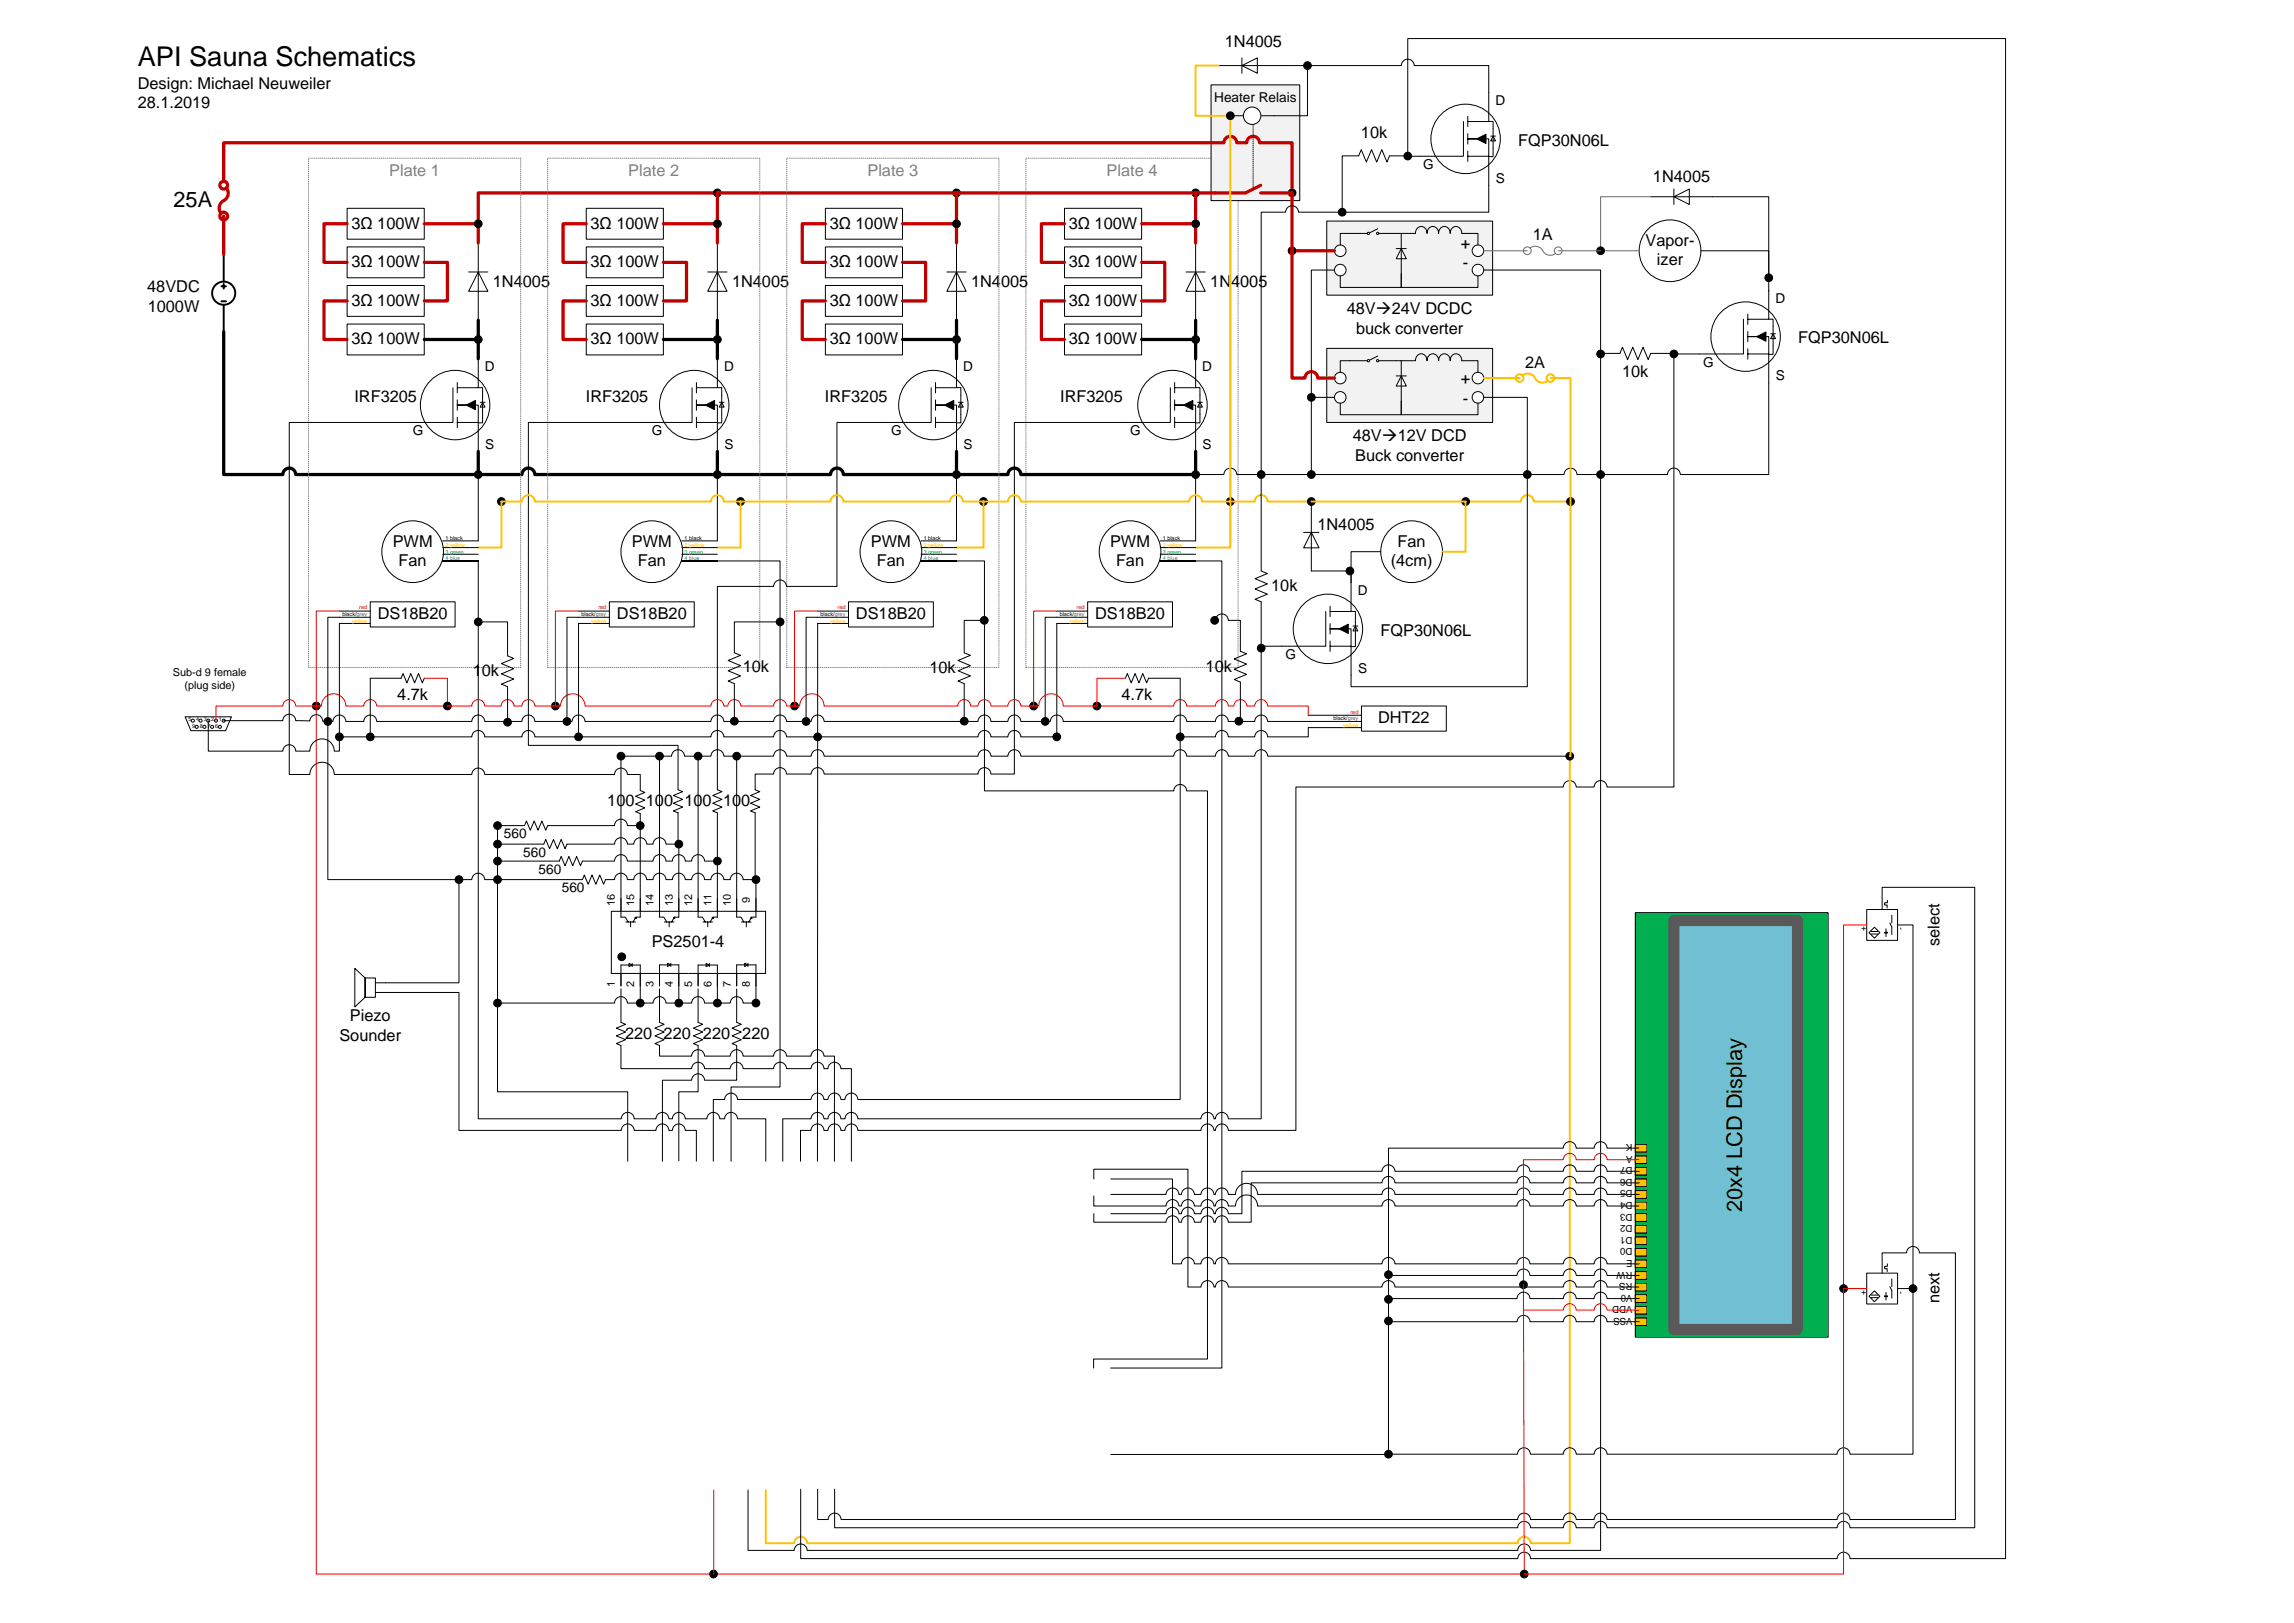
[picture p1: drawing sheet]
<svg xmlns="http://www.w3.org/2000/svg" width="297mm" height="210mm" viewBox="0 0 297 210" stroke-linecap="round" stroke-linejoin="round" font-family="sans-serif">
<defs><g id="words">
<text font-size="3.5" x="17.9" y="8.5">API Sauna Schematics</text>
<g font-size="2.8">
<text x="22.5" y="26.8">25A</text>
<text x="225.8" y="157.1" transform="rotate(-90 225.8 157.1)">20x4 LCD Display</text>
</g>
<g font-size="2.1">
<text x="17.9" y="11.5">Design: Michael Neuweiler</text>
<text x="158.8" y="6.1">1N4005</text>
<text x="17.9" y="14">28.1.2019</text>
<text x="176.4" y="17.8">10k</text>
<text x="196.8" y="18.9">FQP30N06L</text>
<text x="214.3" y="23.6">1N4005</text>
<text x="45.6" y="29.6">3Ω 100W</text>
<text x="76.6" y="29.6">3Ω 100W</text>
<text x="107.6" y="29.6">3Ω 100W</text>
<text x="138.6" y="29.6">3Ω 100W</text>
<text x="45.6" y="34.6">3Ω 100W</text>
<text x="76.6" y="34.6">3Ω 100W</text>
<text x="107.6" y="34.6">3Ω 100W</text>
<text x="138.6" y="34.6">3Ω 100W</text>
<text x="189.4" y="32.3">+</text>
<text x="189.6" y="34.8">-</text>
<text x="198.7" y="31.1">1A</text>
<text x="213.3" y="31.9">Vapor-</text>
<text x="214.8" y="34.4">izer</text>
<text x="19.1" y="37.9">48VDC</text>
<text x="19.1" y="40.4">1000W</text>
<text x="45.6" y="39.6">3Ω 100W</text>
<text x="63.9" y="37.1">1N4</text>
<text x="67.8" y="37.1">005</text>
<text x="76.6" y="39.6">3Ω 100W</text>
<text x="94.9" y="37.1">1N4</text>
<text x="98.8" y="37.1">005</text>
<text x="107.6" y="39.6">3Ω 100W</text>
<text x="125.9" y="37.1">1N4</text>
<text x="129.8" y="37.1">005</text>
<text x="138.6" y="39.6">3Ω 100W</text>
<text x="156.9" y="37.1">1N</text>
<text x="159.6" y="37.1">4</text>
<text x="160.8" y="37.1">005</text>
<text x="174.6" y="40.7">48Và24V DCDC</text>
<text x="45.6" y="44.6">3Ω 100W</text>
<text x="76.6" y="44.6">3Ω 100W</text>
<text x="107.6" y="44.6">3Ω 100W</text>
<text x="138.6" y="44.6">3Ω 100W</text>
<text x="175.8" y="43.3">buck converter</text>
<text x="197.7" y="47.6">2A</text>
<text x="233.1" y="44.5">FQP30N06L</text>
<text x="45.9" y="52.1">IRF3205</text>
<text x="75.9" y="52.1">IRF3205</text>
<text x="106.9" y="52.1">IRF3205</text>
<text x="137.4" y="52.1">IRF3205</text>
<text x="189.4" y="49.8">+</text>
<text x="189.6" y="52.3">-</text>
<text x="210.3" y="48.9">10k</text>
<text x="175.4" y="57.2">48Và12V DCD</text>
<text x="175.7" y="59.8">Buck converter</text>
<text x="50.9" y="70.9">PWM</text>
<text x="81.9" y="70.9">PWM</text>
<text x="112.9" y="70.9">PWM</text>
<text x="143.9" y="70.9">PWM</text>
<text x="170.8" y="68.6">1N4005</text>
<text x="181.2" y="70.9">Fan</text>
<text x="51.7" y="73.4">Fan</text>
<text x="82.7" y="73.4">Fan</text>
<text x="113.7" y="73.4">Fan</text>
<text x="144.7" y="73.4">Fan</text>
<text x="164.8" y="76.6">10k</text>
<text x="180.3" y="73.4">(4cm)</text>
<text x="49" y="80.3">DS18B20</text>
<text x="80" y="80.3">DS18B20</text>
<text x="111" y="80.3">DS18B20</text>
<text x="142" y="80.3">DS18B20</text>
<text x="179" y="82.4">FQP30N06L</text>
<text x="61.3" y="87.6">1</text>
<text x="62.5" y="87.6">0k</text>
<text x="96.3" y="87.1">10k</text>
<text x="120.5" y="87.2">10k</text>
<text x="156.3" y="87">10</text>
<text x="158.6" y="87">k</text>
<text x="51.5" y="90.8">4.7k</text>
<text x="145.4" y="90.8">4.7k</text>
<text x="178.6" y="93.8">DHT22</text>
<text x="78.7" y="104.5">10</text>
<text x="81.1" y="104.5">0</text>
<text x="83.7" y="104.5">10</text>
<text x="86.1" y="104.5">0</text>
<text x="88.7" y="104.5">10</text>
<text x="91.1" y="104.5">0</text>
<text x="93.7" y="104.5">10</text>
<text x="96.1" y="104.5">0</text>
<text x="84.5" y="122.8">PS25</text>
<text x="89.7" y="122.8">01-4</text>
<text x="251.4" y="122.6" transform="rotate(-90 251.4 122.6)">select</text>
<text x="44" y="134.9">Sounder</text>
<text x="45.4" y="132.4">Piezo</text>
<text x="81" y="134.6">220</text>
<text x="86" y="134.6">220</text>
<text x="91.1" y="134.6">220</text>
<text x="96.2" y="134.6">220</text>
<text x="251.4" y="168.9" transform="rotate(-90 251.4 168.9)">next</text>
</g>
<g font-size="2.1" fill="#808080">
<text x="50.5" y="22.8">Plate 1</text>
<text x="81.5" y="22.8">Plate 2</text>
<text x="112.5" y="22.8">Plate 3</text>
<text x="143.5" y="22.8">Plate 4</text>
</g>
<g font-size="1.8">
<text x="157.4" y="13.3">Heater Relais</text>
<text x="193.9" y="13.6">D</text>
<text x="184.5" y="21.9">G</text>
<text x="193.9" y="23.7">S</text>
<text x="230.2" y="39.2">D</text>
<text x="220.8" y="47.5">G</text>
<text x="62.9" y="48.1">D</text>
<text x="93.9" y="48.1">D</text>
<text x="124.9" y="48.1">D</text>
<text x="155.9" y="48.1">D</text>
<text x="230.2" y="49.3">S</text>
<text x="53.5" y="56.4">G</text>
<text x="62.9" y="58.2">S</text>
<text x="84.5" y="56.4">G</text>
<text x="93.9" y="58.2">S</text>
<text x="115.5" y="56.4">G</text>
<text x="124.9" y="58.2">S</text>
<text x="146.5" y="56.4">G</text>
<text x="155.9" y="58.2">S</text>
<text x="176" y="77.1">D</text>
<text x="166.7" y="85.4">G</text>
<text x="176.1" y="87.2">S</text>
<text x="65.3" y="108.6">560</text>
<text x="67.8" y="111">560</text>
<text x="69.8" y="113.2">560</text>
<text x="72.8" y="115.6">560</text>
</g>
<g font-size="1.4">
<text x="22.4" y="87.6">Sub-d 9 female</text>
<text x="23.9" y="89.3">(plug side)</text>
<text x="79.7" y="117.5" transform="rotate(-90 79.7 117.5)">16</text>
<text x="82.2" y="117.5" transform="rotate(-90 82.2 117.5)">15</text>
<text x="84.7" y="117.5" transform="rotate(-90 84.7 117.5)">14</text>
<text x="87.2" y="117.5" transform="rotate(-90 87.2 117.5)">13</text>
<text x="89.7" y="117.5" transform="rotate(-90 89.7 117.5)">12</text>
<text x="92.2" y="117.5" transform="rotate(-90 92.2 117.5)">11</text>
<text x="94.7" y="117.5" transform="rotate(-90 94.7 117.5)">10</text>
<text x="97.2" y="117.1" transform="rotate(-90 97.2 117.1)">9</text>
<text x="79.7" y="128" transform="rotate(-90 79.7 128)">1</text>
<text x="82.2" y="128" transform="rotate(-90 82.2 128)">2</text>
<text x="84.7" y="128" transform="rotate(-90 84.7 128)">3</text>
<text x="87.2" y="128" transform="rotate(-90 87.2 128)">4</text>
<text x="89.7" y="128" transform="rotate(-90 89.7 128)">5</text>
<text x="92.2" y="128" transform="rotate(-90 92.2 128)">6</text>
<text x="94.7" y="128" transform="rotate(-90 94.7 128)">7</text>
<text x="97.2" y="128" transform="rotate(-90 97.2 128)">8</text>
</g>
<g font-size="1.3">
<text x="211.6" y="149.8" transform="rotate(-180 211.6 149.8)">A</text>
<text x="211.6" y="148.3" transform="rotate(-180 211.6 148.3)">K</text>
<text x="211.6" y="155.8" transform="rotate(-180 211.6 155.8)">D4</text>
<text x="211.6" y="154.3" transform="rotate(-180 211.6 154.3)">D5</text>
<text x="211.6" y="152.8" transform="rotate(-180 211.6 152.8)">D6</text>
<text x="211.6" y="151.3" transform="rotate(-180 211.6 151.3)">D7</text>
<text x="211.6" y="161.8" transform="rotate(-180 211.6 161.8)">D0</text>
<text x="211.6" y="160.3" transform="rotate(-180 211.6 160.3)">D1</text>
<text x="211.6" y="158.8" transform="rotate(-180 211.6 158.8)">D2</text>
<text x="211.6" y="157.3" transform="rotate(-180 211.6 157.3)">D3</text>
<text x="211.6" y="167.8" transform="rotate(-180 211.6 167.8)">V0</text>
<text x="211.6" y="166.3" transform="rotate(-180 211.6 166.3)">RS</text>
<text x="211.6" y="164.8" transform="rotate(-180 211.6 164.8)">RW</text>
<text x="211.6" y="163.3" transform="rotate(-180 211.6 163.3)">E</text>
<text x="211.6" y="170.8" transform="rotate(-180 211.6 170.8)">VSS</text>
<text x="211.6" y="169.3" transform="rotate(-180 211.6 169.3)">VDD</text>
</g>
<g font-size="1.1">
<text x="241.9" y="120.7" transform="rotate(-90 241.9 120.7)">+</text>
<text x="246.7" y="120.6" transform="rotate(-90 246.7 120.6)">-</text>
<text x="241.9" y="167.8" transform="rotate(-90 241.9 167.8)">+</text>
<text x="246.7" y="167.7" transform="rotate(-90 246.7 167.7)">-</text>
</g>
<g font-size=".7">
<text x="57.8" y="70">1 black</text>
<text x="88.8" y="70">1 black</text>
<text x="119.8" y="70">1 black</text>
<text x="150.8" y="70">1 black</text>
<text x="44.4" y="79.8">black/grey</text>
<text x="75.4" y="79.8">black/grey</text>
<text x="106.4" y="79.8">black/grey</text>
<text x="137.4" y="79.8">black/grey</text>
<text x="24.4" y="93.5">5</text>
<text x="24.9" y="94.3">9</text>
<text x="25.4" y="93.5">4</text>
<text x="25.9" y="94.3">8</text>
<text x="26.4" y="93.5">3</text>
<text x="26.9" y="94.3">7</text>
<text x="27.4" y="93.5">2</text>
<text x="27.9" y="94.3">6</text>
<text x="28.4" y="93.5">1</text>
<text x="172.9" y="93.3">black/grey</text>
</g>
<g font-size=".7" fill="#ffc000">
<text x="57.8" y="70.9">2 yellow</text>
<text x="88.8" y="70.9">2 yellow</text>
<text x="119.8" y="70.9">2 yellow</text>
<text x="150.8" y="70.9">2 yellow</text>
<text x="45.6" y="80.7">yellow</text>
<text x="76.6" y="80.7">yellow</text>
<text x="107.6" y="80.7">yellow</text>
<text x="138.6" y="80.7">yellow</text>
<text x="174.1" y="94.2">yellow</text>
</g>
<g font-size=".7" fill="#00b050">
<text x="57.8" y="71.7">3 green</text>
<text x="88.8" y="71.7">3 green</text>
<text x="119.8" y="71.7">3 green</text>
<text x="150.8" y="71.7">3 green</text>
</g>
<g font-size=".7" fill="#3475cd">
<text x="57.8" y="72.6">4 blue</text>
<text x="88.8" y="72.6">4 blue</text>
<text x="119.8" y="72.6">4 blue</text>
<text x="150.8" y="72.6">4 blue</text>
</g>
<g font-size=".7" fill="#f00">
<text x="46.6" y="79">red</text>
<text x="77.6" y="79">red</text>
<text x="108.6" y="79">red</text>
<text x="139.6" y="79">red</text>
<text x="175.1" y="92.5">red</text>
</g>
</g></defs>
<path d="M133 20.5h27.5v66h-27.5z" fill="none" stroke="#808080" stroke-width=".13" stroke-dasharray=".1 .2"/>
<path d="M157 11h11.5v15h-11.5z" fill-rule="evenodd" fill="#f2f2f2"/>
<path d="M157 11h11.5v15h-11.5z" fill="none" stroke="#000" stroke-width=".13"/>
<circle cx="59" cy="52.5" r="4.5" fill="#fff"/>
<g fill="none" stroke="#000" stroke-width=".13">
<path d="M58.7 50.2v4.6h-5.7M59.3 54.8h2.7v3.7M59.3 49.6v1.3M59.3 51.8v1.4M59.3 54.1v1.3M60.4 52.5l1.2-.6v1.2zM61.5 52.5h-2.2h2.7v2.3M62 46.5v3.7h-2.7"/>
<circle cx="59" cy="52.5" r="4.5"/>
</g>
<path d="M60.4 52.5l1.2-.6v1.2z" fill="#000"/>
<path d="M62.6 52.1l.3 .7h-.6z" fill="#fff"/>
<path d="M62 50.2h.6v4.6h-.5M62.3 52.1h.6M62.6 52.1l.3 .7h-.6z" fill="none" stroke="#000" stroke-width=".13"/>
<path d="M45 32h10v4h-10z" fill-rule="evenodd" fill="#fff"/>
<path d="M45 32h10v4h-10z" fill="none" stroke="#000" stroke-width=".13"/>
<path d="M45 42h10v4h-10z" fill-rule="evenodd" fill="#fff"/>
<path d="M45 42h10v4h-10z" fill="none" stroke="#000" stroke-width=".13"/>
<path d="M45 37h10v4h-10z" fill-rule="evenodd" fill="#fff"/>
<path d="M45 37h10v4h-10z" fill="none" stroke="#000" stroke-width=".13"/>
<path d="M45 27h10v4h-10z" fill-rule="evenodd" fill="#fff"/>
<g fill="none" stroke="#000" stroke-width=".13">
<path d="M45 27h10v4h-10z"/>
<circle cx="62" cy="61.5" r=".5"/>
</g>
<path d="M45 29h-3v5h3M45 39h-3v5h3M55 34h3v5h-3M93 25h-31v4h-7" fill="none" stroke="#c00000" stroke-width=".42"/>
<path d="M55 44h7M62 58.5v3" fill="none" stroke="#000" stroke-width=".42"/>
<circle cx="62" cy="61.5" r=".5" fill="#000"/>
<path d="M62 35.2l1.2 2.6h-2.5z" fill="#fff"/>
<g fill="none" stroke="#000" stroke-width=".13">
<path d="M60.7 35.2h2.5M62 35.2l1.2 2.6h-2.5zM62 31.5v10"/>
<circle cx="62" cy="29" r=".5"/>
<circle cx="62" cy="44" r=".5"/>
</g>
<path d="M62 41.5v5" fill="none" stroke="#000" stroke-width=".42"/>
<path d="M62 29v2.5" fill="none" stroke="#c00000" stroke-width=".42"/>
<g fill="#000">
<circle cx="62" cy="29" r=".5"/>
<circle cx="62" cy="44" r=".5"/>
</g>
<circle cx="90" cy="52.5" r="4.5" fill="#fff"/>
<g fill="none" stroke="#000" stroke-width=".13">
<path d="M89.7 50.2v4.6h-5.7M90.3 54.8h2.7v3.7M90.3 49.6v1.3M90.3 51.8v1.4M90.3 54.1v1.3M91.4 52.5l1.2-.6v1.2zM92.5 52.5h-2.2h2.7v2.3M93 46.5v3.7h-2.7"/>
<circle cx="90" cy="52.5" r="4.5"/>
</g>
<path d="M91.4 52.5l1.2-.6v1.2z" fill="#000"/>
<path d="M93.6 52.1l.3 .7h-.7z" fill="#fff"/>
<path d="M93 50.2h.6v4.6h-.6M93.2 52.1h.7M93.6 52.1l.3 .7h-.7z" fill="none" stroke="#000" stroke-width=".13"/>
<path d="M76 32h10v4h-10z" fill-rule="evenodd" fill="#fff"/>
<path d="M76 32h10v4h-10z" fill="none" stroke="#000" stroke-width=".13"/>
<path d="M76 42h10v4h-10z" fill-rule="evenodd" fill="#fff"/>
<path d="M76 42h10v4h-10z" fill="none" stroke="#000" stroke-width=".13"/>
<path d="M76 37h10v4h-10z" fill-rule="evenodd" fill="#fff"/>
<path d="M76 37h10v4h-10z" fill="none" stroke="#000" stroke-width=".13"/>
<path d="M76 27h10v4h-10z" fill-rule="evenodd" fill="#fff"/>
<g fill="none" stroke="#000" stroke-width=".13">
<path d="M76 27h10v4h-10z"/>
<circle cx="93" cy="25" r=".5"/>
<circle cx="93" cy="61.5" r=".5"/>
</g>
<g fill="#000">
<circle cx="93" cy="25" r=".5"/>
<circle cx="93" cy="61.5" r=".5"/>
</g>
<path d="M76 29h-3v5h3M76 39h-3v5h3M86 34h3v5h-3M86 29h7" fill="none" stroke="#c00000" stroke-width=".42"/>
<path d="M86 44h7M93 58.5v3" fill="none" stroke="#000" stroke-width=".42"/>
<path d="M93 35.2l1.3 2.6h-2.5z" fill="#fff"/>
<g fill="none" stroke="#000" stroke-width=".13">
<path d="M91.8 35.2h2.5M93 35.2l1.3 2.6h-2.5zM93 31.5v10"/>
<circle cx="93" cy="29" r=".5"/>
<circle cx="93" cy="44" r=".5"/>
</g>
<path d="M93 41.5v5" fill="none" stroke="#000" stroke-width=".42"/>
<path d="M93 25v6.5" fill="none" stroke="#c00000" stroke-width=".42"/>
<g fill="#000">
<circle cx="93" cy="29" r=".5"/>
<circle cx="93" cy="44" r=".5"/>
</g>
<circle cx="121" cy="52.5" r="4.5" fill="#fff"/>
<g fill="none" stroke="#000" stroke-width=".13">
<path d="M120.7 50.2v4.6h-5.7M121.3 54.8h2.7v3.7M121.3 49.6v1.3M121.3 51.8v1.4M121.3 54.1v1.3M122.4 52.5l1.2-.6v1.2zM123.5 52.5h-2.2h2.7v2.3M124 46.5v3.7h-2.7"/>
<circle cx="121" cy="52.5" r="4.5"/>
</g>
<path d="M122.4 52.5l1.2-.6v1.2z" fill="#000"/>
<path d="M124.6 52.1l.3 .7h-.7z" fill="#fff"/>
<path d="M124 50.2h.6v4.6h-.5M124.2 52.1h.7M124.6 52.1l.3 .7h-.7z" fill="none" stroke="#000" stroke-width=".13"/>
<path d="M107 32h10v4h-10z" fill-rule="evenodd" fill="#fff"/>
<path d="M107 32h10v4h-10z" fill="none" stroke="#000" stroke-width=".13"/>
<path d="M107 42h10v4h-10z" fill-rule="evenodd" fill="#fff"/>
<path d="M107 42h10v4h-10z" fill="none" stroke="#000" stroke-width=".13"/>
<path d="M107 37h10v4h-10z" fill-rule="evenodd" fill="#fff"/>
<path d="M107 37h10v4h-10z" fill="none" stroke="#000" stroke-width=".13"/>
<path d="M107 27h10v4h-10z" fill-rule="evenodd" fill="#fff"/>
<g fill="none" stroke="#000" stroke-width=".13">
<path d="M107 27h10v4h-10z"/>
<circle cx="124" cy="25" r=".5"/>
<circle cx="124" cy="61.5" r=".5"/>
</g>
<g fill="#000">
<circle cx="124" cy="25" r=".5"/>
<circle cx="124" cy="61.5" r=".5"/>
</g>
<path d="M107 29h-3v5h3M107 39h-3v5h3M117 34h3v5h-3M117 29h7" fill="none" stroke="#c00000" stroke-width=".42"/>
<path d="M117 44h7M124 58.5v3" fill="none" stroke="#000" stroke-width=".42"/>
<path d="M124 35.2l1.3 2.6h-2.6z" fill="#fff"/>
<g fill="none" stroke="#000" stroke-width=".13">
<path d="M122.7 35.2h2.6M124 35.2l1.3 2.6h-2.6zM124 31.5v10"/>
<circle cx="124" cy="29" r=".5"/>
<circle cx="124" cy="44" r=".5"/>
</g>
<path d="M124 41.5v5" fill="none" stroke="#000" stroke-width=".42"/>
<path d="M124 25v6.5" fill="none" stroke="#c00000" stroke-width=".42"/>
<g fill="#000">
<circle cx="124" cy="29" r=".5"/>
<circle cx="124" cy="44" r=".5"/>
</g>
<circle cx="152" cy="52.5" r="4.5" fill="#fff"/>
<g fill="none" stroke="#000" stroke-width=".13">
<path d="M151.7 50.2v4.6h-5.7M152.3 54.8h2.7v3.7M152.3 49.6v1.3M152.3 51.8v1.4M152.3 54.1v1.3M153.4 52.5l1.2-.6v1.2zM154.5 52.5h-2.2h2.7v2.3M155 46.5v3.7h-2.7"/>
<circle cx="152" cy="52.5" r="4.5"/>
</g>
<path d="M153.4 52.5l1.2-.6v1.2z" fill="#000"/>
<path d="M155.6 52.1l.3 .7h-.6z" fill="#fff"/>
<path d="M155 50.2h.6v4.6h-.6M155.3 52.1h.6M155.6 52.1l.3 .7h-.6z" fill="none" stroke="#000" stroke-width=".13"/>
<path d="M138 32h10v4h-10z" fill-rule="evenodd" fill="#fff"/>
<path d="M138 32h10v4h-10z" fill="none" stroke="#000" stroke-width=".13"/>
<path d="M138 42h10v4h-10z" fill-rule="evenodd" fill="#fff"/>
<path d="M138 42h10v4h-10z" fill="none" stroke="#000" stroke-width=".13"/>
<path d="M138 37h10v4h-10z" fill-rule="evenodd" fill="#fff"/>
<path d="M138 37h10v4h-10z" fill="none" stroke="#000" stroke-width=".13"/>
<path d="M138 27h10v4h-10z" fill-rule="evenodd" fill="#fff"/>
<g fill="none" stroke="#000" stroke-width=".13">
<path d="M138 27h10v4h-10z"/>
<circle cx="155" cy="25" r=".5"/>
<circle cx="155" cy="61.5" r=".5"/>
</g>
<g fill="#000">
<circle cx="155" cy="25" r=".5"/>
<circle cx="155" cy="61.5" r=".5"/>
</g>
<path d="M138 29h-3v5h3M138 39h-3v5h3M148 34h3v5h-3M148 29h7" fill="none" stroke="#c00000" stroke-width=".42"/>
<path d="M148 44h7M155 58.5v3" fill="none" stroke="#000" stroke-width=".42"/>
<path d="M155 35.2l1.2 2.6h-2.4z" fill="#fff"/>
<g fill="none" stroke="#000" stroke-width=".13">
<path d="M153.8 35.2h2.4M155 35.2l1.2 2.6h-2.4zM155 31.5v10"/>
<circle cx="155" cy="29" r=".5"/>
<circle cx="155" cy="44" r=".5"/>
</g>
<path d="M155 41.5v5M62 61.5h5.7a.83 .83 0 0 1 .8-.8 .83 .83 0 0 1 .8 .8h9.2M93 61.5h14.7a.83 .83 0 0 1 .8-.8 .83 .83 0 0 1 .8 .8h.2M124 61.5h6.7a.83 .83 0 0 1 .8-.8 .83 .83 0 0 1 .8 .8h8.2" fill="none" stroke="#000" stroke-width=".42"/>
<path d="M93 25h62v6.5" fill="none" stroke="#c00000" stroke-width=".42"/>
<g fill="#000">
<circle cx="155" cy="29" r=".5"/>
<circle cx="155" cy="44" r=".5"/>
</g>
<circle cx="29" cy="38" r="1.5" fill="#fff"/>
<g fill="none" stroke="#000" stroke-width=".25">
<path d="M28.7 37.1h.6M28.7 39h.6M29 33v3.5M29 36.8v.6M29 39.5v3.5"/>
<circle cx="29" cy="38" r="1.5"/>
</g>
<path d="M29 24v-5.5h129.7a.83 .83 0 0 1 .8-.8 .83 .83 0 0 1 .8 .8h1.3a.83 .83 0 0 1 .9-.8 .83 .83 0 0 1 .8 .8h4.2v6.5" fill="none" stroke="#c00000" stroke-width=".42"/>
<path d="M29 43v18.5h7.7a.83 .83 0 0 1 .8-.8 .83 .83 0 0 1 .8 .8h23.7" fill="none" stroke="#000" stroke-width=".42"/>
<path d="M28.5 24a.5 .5 0 0 0 1 0 .5 .5 0 0 0-1 0zM28.5 28a.5 .5 0 0 0 1 0 .5 .5 0 0 0-1 0z" fill-rule="evenodd" fill="#fff"/>
<g fill="none" stroke="#c00000" stroke-width=".42">
<path d="M29.4 24.4a1.22 1.22 0 0 1-.7 1.8 1.09 1.09 0 0 0-.1 1.4"/>
<circle cx="29" cy="28" r=".5"/>
<circle cx="29" cy="24" r=".5"/>
</g>
<path d="M22.5 24.3h5v3.4h-5z" fill-rule="evenodd" fill="#fff"/>
<path d="M29 28v5" fill="none" stroke="#c00000" stroke-width=".42"/>
<path d="M172 28.7h21.5v9.6h-21.5z" fill-rule="evenodd" fill="#f2f2f2"/>
<path d="M172 28.7h21.5v9.6h-21.5zM183.5 30.3a.76 .76 0 0 1 .8-.9 .76 .76 0 0 1 .7 .9 .76 .76 0 0 1 .7-.9 .76 .76 0 0 1 .8 .9 .76 .76 0 0 1 .7-.9 .76 .76 0 0 1 .8 .9 .76 .76 0 0 1 .8-.9 .76 .76 0 0 1 .7 .9" fill="none" stroke="#000" stroke-width=".13"/>
<path d="M181.7 32.2l.6 1.3h-1.3z" fill="#fff"/>
<path d="M181 32.2h1.3M181.7 32.2l.6 1.3h-1.3zM181.7 30.3v5.2" fill="none" stroke="#000" stroke-width=".13"/>
<circle cx="173.7" cy="32.5" r=".75" fill="#fff"/>
<circle cx="173.7" cy="32.5" r=".75" fill="none" stroke="#000" stroke-width=".13"/>
<circle cx="173.7" cy="35" r=".75" fill="#fff"/>
<g fill="none" stroke="#000" stroke-width=".13">
<path d="M178.6 29.7l-1.2 .6h-2.4M178.6 30.3h2.4"/>
<circle cx="173.7" cy="35" r=".75"/>
</g>
<circle cx="177.4" cy="30.2" r=".15" fill="#fff"/>
<circle cx="177.4" cy="30.2" r=".15" fill="none" stroke="#000" stroke-width=".13"/>
<circle cx="178.6" cy="30.2" r=".15" fill="#fff"/>
<circle cx="178.6" cy="30.2" r=".15" fill="none" stroke="#000" stroke-width=".13"/>
<circle cx="191.6" cy="32.5" r=".75" fill="#fff"/>
<circle cx="191.6" cy="32.5" r=".75" fill="none" stroke="#000" stroke-width=".13"/>
<circle cx="191.6" cy="35" r=".75" fill="#fff"/>
<g fill="none" stroke="#000" stroke-width=".13">
<path d="M173.8 35.8v1.4h7.9v-1.7v1.7h9.9v-1.4M175 30.3h-1.2v1.5M181 30.3h2.5M189.5 30.3h2.1v1.5"/>
<circle cx="191.6" cy="35" r=".75"/>
</g>
<path d="M172 45.2h21.5v9.6h-21.5z" fill-rule="evenodd" fill="#f2f2f2"/>
<path d="M172 45.2h21.5v9.6h-21.5zM183.5 46.8a.76 .76 0 0 1 .8-.9 .76 .76 0 0 1 .7 .9 .76 .76 0 0 1 .7-.9 .76 .76 0 0 1 .8 .9 .76 .76 0 0 1 .7-.9 .76 .76 0 0 1 .8 .9 .76 .76 0 0 1 .8-.9 .76 .76 0 0 1 .7 .9" fill="none" stroke="#000" stroke-width=".13"/>
<path d="M181.7 48.7l.6 1.3h-1.3z" fill="#fff"/>
<path d="M181 48.7h1.3M181.7 48.7l.6 1.3h-1.3zM181.7 46.8v5.2" fill="none" stroke="#000" stroke-width=".13"/>
<circle cx="173.7" cy="49" r=".75" fill="#fff"/>
<circle cx="173.7" cy="49" r=".75" fill="none" stroke="#000" stroke-width=".13"/>
<circle cx="173.7" cy="51.5" r=".75" fill="#fff"/>
<g fill="none" stroke="#000" stroke-width=".13">
<path d="M178.6 46.2l-1.2 .6h-2.4M178.6 46.8h2.4"/>
<circle cx="173.7" cy="51.5" r=".75"/>
</g>
<circle cx="177.4" cy="46.7" r=".15" fill="#fff"/>
<circle cx="177.4" cy="46.7" r=".15" fill="none" stroke="#000" stroke-width=".13"/>
<circle cx="178.6" cy="46.7" r=".15" fill="#fff"/>
<circle cx="178.6" cy="46.7" r=".15" fill="none" stroke="#000" stroke-width=".13"/>
<circle cx="191.6" cy="49" r=".75" fill="#fff"/>
<circle cx="191.6" cy="49" r=".75" fill="none" stroke="#000" stroke-width=".13"/>
<circle cx="191.6" cy="51.5" r=".75" fill="#fff"/>
<g fill="none" stroke="#000" stroke-width=".13">
<path d="M167.4 25h.1M173 35h-3v16.5M170 51.5v10h-6.5M170 51.5h3M173.8 52.2v1.5h7.9v-1.7v1.7h9.9v-1.5M175 46.8h-1.2v1.4M181 46.8h2.5M189.5 46.8h2.1v1.4"/>
<circle cx="167.5" cy="32.5" r=".5"/>
<circle cx="167.5" cy="25" r=".5"/>
<circle cx="170" cy="51.5" r=".5"/>
<circle cx="191.6" cy="51.5" r=".75"/>
<circle cx="170" cy="61.5" r=".5"/>
</g>
<g fill="#000">
<circle cx="167.5" cy="32.5" r=".5"/>
<circle cx="167.5" cy="25" r=".5"/>
<circle cx="170" cy="51.5" r=".5"/>
<circle cx="170" cy="61.5" r=".5"/>
</g>
<path d="M167.5 32.5v16.5h1.7a.83 .83 0 0 1 .8-.8 .83 .83 0 0 1 .8 .8h2.2M167.5 32.5h5.5M167.5 25v7.5" fill="none" stroke="#c00000" stroke-width=".42"/>
<path d="M197.5 32.5a.5 .5 0 0 0 1 0 .5 .5 0 0 0-1 0zM201.5 32.5a.5 .5 0 0 0 1 0 .5 .5 0 0 0-1 0z" fill-rule="evenodd" fill="#fff"/>
<g fill="none" stroke="#7030a0" stroke-width=".13">
<path d="M198.4 32.1a1.22 1.22 0 0 1 1.8 .7 1.09 1.09 0 0 0 1.4 .1"/>
<circle cx="198" cy="32.5" r=".5"/>
<circle cx="202" cy="32.5" r=".5"/>
</g>
<path d="M196.5 49a.5 .5 0 0 0 1 0 .5 .5 0 0 0-1 0zM200.5 49a.5 .5 0 0 0 1 0 .5 .5 0 0 0-1 0z" fill-rule="evenodd" fill="#fff"/>
<g fill="none" stroke="#ffc000" stroke-width=".25">
<path d="M192.3 49h4.7M197.4 48.6a1.22 1.22 0 0 1 1.8 .7 1.09 1.09 0 0 0 1.4 .1"/>
<circle cx="197" cy="49" r=".5"/>
<circle cx="201" cy="49" r=".5"/>
</g>
<path d="M192.3 32.5h5.7" fill="none" stroke="#7030a0" stroke-width=".13"/>
<circle cx="226.3" cy="43.6" r="4.5" fill="#fff"/>
<g fill="none" stroke="#000" stroke-width=".13">
<path d="M229.3 37.6v3.8h-2.7M226 41.4v4.5h-5.7M226.6 45.9h2.7v3.7M226.6 40.7v1.4M226.6 43v1.3M226.6 45.2v1.3M227.7 43.6l1.2-.6v1.2zM228.8 43.6h-2.2h2.7v2.3"/>
<circle cx="226.3" cy="43.6" r="4.5"/>
</g>
<path d="M227.7 43.6l1.2-.6v1.2z" fill="#000"/>
<path d="M229.9 43.3l.3 .6h-.7z" fill="#fff"/>
<path d="M229.3 41.4h.6v4.5h-.5M229.5 43.3h.7M229.9 43.3l.3 .6h-.7z" fill="none" stroke="#000" stroke-width=".13"/>
<circle cx="172.2" cy="81.5" r="4.5" fill="#fff"/>
<g fill="none" stroke="#000" stroke-width=".13">
<path d="M171.9 79.3v4.4h-5.7M172.4 78.6v1.3M175.2 75.5v3.8h-2.8M172.4 83.7h2.8v3.8M172.4 80.8v1.4M172.4 83.1v1.3M173.6 81.5l1.2-.6v1.2zM174.7 81.5h-2.3h2.8v2.2"/>
<circle cx="172.2" cy="81.5" r="4.5"/>
</g>
<path d="M173.6 81.5l1.2-.6v1.2z" fill="#000"/>
<path d="M175.7 81.1l.3 .7h-.6z" fill="#fff"/>
<path d="M175.2 79.2h.5v4.6h-.5M175.4 81.1h.6M175.7 81.1l.3 .7h-.6z" fill="none" stroke="#000" stroke-width=".13"/>
<path d="M40 20.5h27.5v66h-27.5z" fill="none" stroke="#808080" stroke-width=".13" stroke-dasharray=".1 .2"/>
<path d="M48 78h11v3.3h-11z" fill-rule="evenodd" fill="#fff"/>
<path d="M48 78h11v3.3h-11z" fill="none" stroke="#000" stroke-width=".13"/>
<circle cx="53.5" cy="71.5" r="4" fill="#fff"/>
<g fill="none" stroke="#000" stroke-width=".13">
<path d="M192.3 51.5h5.7v10M44 79.2h4M44 80h4M57.4 72.7h4.6v72.3h18.5a.83 .83 0 0 1 .9-.8 .83 .83 0 0 1 .8 .8h2.8a.83 .83 0 0 1 .9-.8 .83 .83 0 0 1 .8 .8h.5a.83 .83 0 0 1 .8-.8 .83 .83 0 0 1 .8 .8h2.8a.83 .83 0 0 1 .9-.8 .83 .83 0 0 1 .8 .8h.6a.83 .83 0 0 1 .9-.8 .83 .83 0 0 1 .8 .8h3.7v5.5M57.4 71.8h4.6M57.4 71h4.6M62 61.5v8.6h-4.6M44 80.8h4"/>
<circle cx="53.5" cy="71.5" r="4"/>
<circle cx="65" cy="65" r=".5"/>
<circle cx="198" cy="61.5" r=".5"/>
</g>
<g fill="#000">
<circle cx="65" cy="65" r=".5"/>
<circle cx="198" cy="61.5" r=".5"/>
</g>
<path d="M65 65v6h-3M190 65h7.2a.83 .83 0 0 1 .8-.8 .83 .83 0 0 1 .8 .8h4.8" fill="none" stroke="#ffc000" stroke-width=".25"/>
<path d="M71 20.5h27.5v66h-27.5z" fill="none" stroke="#808080" stroke-width=".13" stroke-dasharray=".1 .2"/>
<path d="M79 78h11v3.3h-11z" fill-rule="evenodd" fill="#fff"/>
<path d="M79 78h11v3.3h-11z" fill="none" stroke="#000" stroke-width=".13"/>
<circle cx="84.5" cy="71.5" r="4" fill="#fff"/>
<g fill="none" stroke="#000" stroke-width=".13">
<path d="M75 79.2h4M75 80h4M88.4 72.7h12.7v68.2h-6.3v9.6M88.4 71.8h4.6M88.4 71h4.6M88.4 70.1h4.6M75 80.8h4"/>
<circle cx="84.5" cy="71.5" r="4"/>
<circle cx="96" cy="65" r=".5"/>
</g>
<circle cx="96" cy="65" r=".5" fill="#000"/>
<path d="M96 65v6h-3" fill="none" stroke="#ffc000" stroke-width=".25"/>
<path d="M102 20.5h27.5v66h-27.5z" fill="none" stroke="#808080" stroke-width=".13" stroke-dasharray=".1 .2"/>
<path d="M110 78h11v3.3h-11z" fill-rule="evenodd" fill="#fff"/>
<path d="M110 78h11v3.3h-11z" fill="none" stroke="#000" stroke-width=".13"/>
<circle cx="115.5" cy="71.5" r="4" fill="#fff"/>
<g fill="none" stroke="#000" stroke-width=".13">
<path d="M106 79.2h4M106 80h4M119.4 72.7h8.2v29.8h24.6a.83 .83 0 0 1 .8-.8 .83 .83 0 0 1 .8 .8h2.7v73.6h-14.7v1.2M119.4 71.8h4.6M119.4 71h4.6M119.4 70.1h4.6M106 80.8h4"/>
<circle cx="115.5" cy="71.5" r="4"/>
<circle cx="127.5" cy="65" r=".5"/>
</g>
<circle cx="127.5" cy="65" r=".5" fill="#000"/>
<path d="M127.5 65v6h-3.5" fill="none" stroke="#ffc000" stroke-width=".25"/>
<path d="M141 78h11v3.3h-11z" fill-rule="evenodd" fill="#fff"/>
<path d="M141 78h11v3.3h-11z" fill="none" stroke="#000" stroke-width=".13"/>
<circle cx="146.5" cy="71.5" r="4" fill="#fff"/>
<g fill="none" stroke="#000" stroke-width=".13">
<path d="M137 79.2h4M137 80h4M150.4 72.7h8v104.6h-14.4M150.4 71.8h4.6M150.4 71h4.6M150.4 70.1h4.6M137 80.8h4"/>
<circle cx="146.5" cy="71.5" r="4"/>
<circle cx="159.5" cy="65" r=".5"/>
</g>
<circle cx="159.5" cy="65" r=".5" fill="#000"/>
<path d="M159.5 65v6h-4.5" fill="none" stroke="#ffc000" stroke-width=".25"/>
<circle cx="183" cy="71.5" r="4" fill="#fff"/>
<g fill="none" stroke="#000" stroke-width=".13">
<path d="M53 54.8h-15.5v45.6h2.7a1.58 1.58 0 0 1 1.5-1.6 1.58 1.58 0 0 1 1.6 1.6h17.9a.83 .83 0 0 1 .8-.9 .83 .83 0 0 1 .8 .9h16.9a.83 .83 0 0 1 .8-.9 .83 .83 0 0 1 .8 .9h1.7v2.1M84 54.8h-15.5v41.8h19.4v5.8M115 54.8h-6.5v21.2h-6.5a.83 .83 0 0 0-.9-.8 .83 .83 0 0 0-.8 .8h-7.3v26.4M146 54.8h-14.5v45.5h-3a.83 .83 0 0 0-.9-.8 .83 .83 0 0 0-.8 .8h-20a.83 .83 0 0 0-.8-.8 .83 .83 0 0 0-.8 .8h-3.2a.83 .83 0 0 0-.9-.8 .83 .83 0 0 0-.8 .8h-2.4v2.1M93 61.5v8.6M124 61.5v8.6M155 61.5v8.6M170 61.5h28v27.5h-22.8v-1.5M179 71.5h-3.8v4M163.5 84v61h-4.3a.83 .83 0 0 0-.8-.8 .83 .83 0 0 0-.8 .8h-.2a.83 .83 0 0 0-.9-.8 .83 .83 0 0 0-.8 .8h-44.5a.83 .83 0 0 0-.8-.8 .83 .83 0 0 0-.9 .8h-.5a.83 .83 0 0 0-.8-.8 .83 .83 0 0 0-.9 .8h-.5a.83 .83 0 0 0-.8-.8 .83 .83 0 0 0-.9 .8h-3.6v5.5"/>
<circle cx="183" cy="71.5" r="4"/>
<circle cx="190" cy="65" r=".5"/>
</g>
<circle cx="190" cy="65" r=".5" fill="#000"/>
<path d="M65 65h2.7a.83 .83 0 0 1 .8-.8 .83 .83 0 0 1 .8 .8h22.9a.83 .83 0 0 1 .8-.8 .83 .83 0 0 1 .8 .8h13.9a.83 .83 0 0 1 .8-.8 .83 .83 0 0 1 .8 .8h13.9a.83 .83 0 0 1 .8-.8 .83 .83 0 0 1 .8 .8h5.9a.83 .83 0 0 1 .8-.8 .83 .83 0 0 1 .8 .8h21.9a.83 .83 0 0 1 .8-.8 .83 .83 0 0 1 .8 .8h6.9a.83 .83 0 0 1 .8-.8 .83 .83 0 0 1 .8 .8h5.7M190 65v6.5h-3" fill="none" stroke="#ffc000" stroke-width=".25"/>
<path d="M170 69l1 2h-2z" fill="#fff"/>
<g fill="none" stroke="#000" stroke-width=".13">
<path d="M169 69h2M170 69l1 2h-2zM170 65v9h5.2v1.5"/>
<circle cx="170" cy="65" r=".5"/>
<circle cx="175" cy="74" r=".5"/>
</g>
<g fill="#000">
<circle cx="170" cy="65" r=".5"/>
<circle cx="175" cy="74" r=".5"/>
</g>
<path d="M170 65h20" fill="none" stroke="#ffc000" stroke-width=".25"/>
<circle cx="216.5" cy="32.5" r="4" fill="#fff"/>
<g fill="none" stroke="#000" stroke-width=".13">
<path d="M220.5 32.5h8.8v3.5M229.3 49.6v11.9h-11.5a.83 .83 0 0 0-.8-.8 .83 .83 0 0 0-.8 .8h-8.7"/>
<circle cx="216.5" cy="32.5" r="4"/>
</g>
<path d="M207.5 32.5h5" fill="none" stroke="#7030a0" stroke-width=".13"/>
<path d="M217 25.5l2-1v2z" fill="#fff"/>
<g fill="none" stroke="#000" stroke-width=".13">
<path d="M192.3 35h15.2v26.5M214 25.5h15.3v12.3M217 25.5l2-1v2zM217 24.5v2M207.5 45.9v-.1h2.5l.3-.8 .7 1.6 .7-1.6 .6 1.6 .7-1.6 .7 1.6 .3-.8h3v.1M217 45.9v56.1h-8.7a.83 .83 0 0 0-.8-.8 .83 .83 0 0 0-.8 .8h-2.4a.83 .83 0 0 0-.8-.8 .83 .83 0 0 0-.8 .8h-34.7v44.5h-8.8a.83 .83 0 0 0-.8-.8 .83 .83 0 0 0-.8 .8h-.2a.83 .83 0 0 0-.9-.8 .83 .83 0 0 0-.8 .8h-44.5a.83 .83 0 0 0-.8-.8 .83 .83 0 0 0-.9 .8h-.5a.83 .83 0 0 0-.8-.8 .83 .83 0 0 0-.9 .8h-.5a.83 .83 0 0 0-.8-.8 .83 .83 0 0 0-.9 .8h-1.3v4M217 45.9h3.3M44 80h-1.5v13.5M75 80h-1.5v13.5M106 80h-1.5v13.5M137 80h-1.5v13.5h-3.2a.83 .83 0 0 0-.8-.8 .83 .83 0 0 0-.8 .8h-2.2a.83 .83 0 0 0-.9-.8 .83 .83 0 0 0-.8 .8h-20a.83 .83 0 0 0-.8-.8 .83 .83 0 0 0-.8 .8h-.7M155 61.5h3.7a.83 .83 0 0 1 .8-.8 .83 .83 0 0 1 .8 .8h3.2v12.5l.8 .3-1.6 .7 1.6 .7-1.6 .6 1.6 .7-1.6 .7 .8 .3v6v-.3h2.7"/>
<path d="M198 61.5h4.8a.83 .83 0 0 1 .8-.8 .83 .83 0 0 1 .8 .8h3.1M207.5 61.5v139.4h-9.1a.83 .83 0 0 0-.8-.8 .83 .83 0 0 0-.8 .8h-92.2a.83 .83 0 0 0-.8-.8 .83 .83 0 0 0-.8 .8h-6v-7.8M42.5 93.5h.7a.83 .83 0 0 1 .8-.8 .83 .83 0 0 1 .8 .8h2.4a.83 .83 0 0 1 .8-.8 .83 .83 0 0 1 .8 .8h12.4a.83 .83 0 0 1 .8-.8 .83 .83 0 0 1 .8 .8h4.9a.83 .83 0 0 1 .8-.8 .83 .83 0 0 1 .8 .8h4.2M42.5 93.5v20.5h17M44 80.8v14.7h17.2a.83 .83 0 0 1 .8-.8 .83 .83 0 0 1 .8 .8h4.9a.83 .83 0 0 1 .8-.8 .83 .83 0 0 1 .8 .8h5.7M73.5 93.5h.7a.83 .83 0 0 1 .8-.8 .83 .83 0 0 1 .8 .8h16.4a.83 .83 0 0 1 .8-.8 .83 .83 0 0 1 .8 .8h6.5a.83 .83 0 0 1 .8-.8 .83 .83 0 0 1 .9 .8h2.5M75 95.5h17.2a.83 .83 0 0 1 .8-.8 .83 .83 0 0 1 .8 .8h6.5a.83 .83 0 0 1 .8-.8 .83 .83 0 0 1 .9 .8h4M75 80.8v14.7M106 95.5v55M106 80.8v14.7M137 80.8v14.7h-4.7a.83 .83 0 0 0-.8-.8 .83 .83 0 0 0-.8 .8h-2.2a.83 .83 0 0 0-.9-.8 .83 .83 0 0 0-.8 .8h-20.8"/>
<circle cx="207.5" cy="32.5" r=".5"/>
<circle cx="229.3" cy="36" r=".5"/>
<circle cx="207.5" cy="45.9" r=".5"/>
<circle cx="217" cy="45.9" r=".5"/>
<circle cx="163.5" cy="61.5" r=".5"/>
<circle cx="203.6" cy="65" r=".5"/>
<circle cx="207.5" cy="61.5" r=".5"/>
<circle cx="41" cy="91.5" r=".5"/>
<circle cx="42.5" cy="93.5" r=".5"/>
<circle cx="44" cy="95.5" r=".5"/>
<circle cx="72" cy="91.5" r=".5"/>
<circle cx="73.5" cy="93.5" r=".5"/>
<circle cx="75" cy="95.5" r=".5"/>
<circle cx="103" cy="91.5" r=".5"/>
<circle cx="104.5" cy="93.5" r=".5"/>
<circle cx="106" cy="95.5" r=".5"/>
<circle cx="134" cy="91.5" r=".5"/>
<circle cx="135.5" cy="93.5" r=".5"/>
<circle cx="137" cy="95.5" r=".5"/>
<circle cx="163.5" cy="84" r=".5"/>
</g>
<path d="M214 25.5h-6.5v7h-5.5" fill="none" stroke="#7030a0" stroke-width=".13"/>
<g fill="#000">
<circle cx="207.5" cy="32.5" r=".5"/>
<circle cx="229.3" cy="36" r=".5"/>
<circle cx="207.5" cy="45.9" r=".5"/>
<circle cx="217" cy="45.9" r=".5"/>
<circle cx="163.5" cy="61.5" r=".5"/>
<circle cx="203.6" cy="65" r=".5"/>
<circle cx="207.5" cy="61.5" r=".5"/>
<circle cx="41" cy="91.5" r=".5"/>
<circle cx="42.5" cy="93.5" r=".5"/>
<circle cx="44" cy="95.5" r=".5"/>
<circle cx="72" cy="91.5" r=".5"/>
<circle cx="73.5" cy="93.5" r=".5"/>
<circle cx="75" cy="95.5" r=".5"/>
<circle cx="103" cy="91.5" r=".5"/>
<circle cx="104.5" cy="93.5" r=".5"/>
<circle cx="106" cy="95.5" r=".5"/>
<circle cx="134" cy="91.5" r=".5"/>
<circle cx="135.5" cy="93.5" r=".5"/>
<circle cx="137" cy="95.5" r=".5"/>
<circle cx="163.5" cy="84" r=".5"/>
</g>
<path d="M201 49h2.6v16M203.5 98v102h-5.1a.83 .83 0 0 0-.8-.8 .83 .83 0 0 0-.8 .8h-92.2a.83 .83 0 0 0-.8-.8 .83 .83 0 0 0-.8 .8h-3.7v-6.9" fill="none" stroke="#ffc000" stroke-width=".25"/>
<path d="M44 79.2h-3v12.3M75 79.2h-3v12.3h.7a1.58 1.58 0 0 1 1.5-1.6 1.58 1.58 0 0 1 1.6 1.6h16.4a.83 .83 0 0 1 .8-.8 .83 .83 0 0 1 .8 .8h.6a.83 .83 0 0 1 .8-.8 .83 .83 0 0 1 .8 .8h4.3a.83 .83 0 0 1 .8-.8 .83 .83 0 0 1 .9 .8h1M106 79.2h-3v12.3M137 79.2h-3v12.3h-1.7a.83 .83 0 0 0-.8-.8 .83 .83 0 0 0-.8 .8h-2.2a.83 .83 0 0 0-.9-.8 .83 .83 0 0 0-.8 .8h-1a.83 .83 0 0 0-.8-.8 .83 .83 0 0 0-.8 .8h-17.4a1.58 1.58 0 0 0-1.6-1.6 1.58 1.58 0 0 0-1.5 1.6h-.7M41 91.5v112.5h51.5M41 91.5h.7a1.58 1.58 0 0 1 1.6-1.6 1.58 1.58 0 0 1 1.5 1.6h2.4a.83 .83 0 0 1 .8-.8 .83 .83 0 0 1 .8 .8h9.2" fill="none" stroke="#f00" stroke-width=".13"/>
<path d="M78.5 61.5h14.5M109.5 61.5h14.5M140.5 61.5h14.5" fill="none" stroke="#000" stroke-width=".42"/>
<path d="M176.5 91.5h11v3.3h-11z" fill-rule="evenodd" fill="#fff"/>
<g fill="none" stroke="#000" stroke-width=".13">
<path d="M55 87.9l-.2 .6-.5-1.2-.6 1.2-.4-1.2-.5 1.2-.6-1.2-.2 .6h-4v7.6M135.5 93.5h.7a.83 .83 0 0 1 .8-.8 .83 .83 0 0 1 .8 .8h14.4a.83 .83 0 0 1 .8-.8 .83 .83 0 0 1 .8 .8h3.8a.83 .83 0 0 1 .8-.8 .83 .83 0 0 1 .8 .8h3.5a.83 .83 0 0 1 .8-.8 .83 .83 0 0 1 .8 .8h12.2M145.9 87.9l.2-.6 .5 1.2 .6-1.2 .5 1.2 .4-1.2 .5 1.2 .3-.6h4.1v7.6M153 95.5v47h-41.8a.83 .83 0 0 0-.8-.8 .83 .83 0 0 0-.9 .8h-.5a.83 .83 0 0 0-.8-.8 .83 .83 0 0 0-.9 .8h-.5a.83 .83 0 0 0-.8-.8 .83 .83 0 0 0-.9 .8h-9.5a.83 .83 0 0 0-.8-.8 .83 .83 0 0 0-.9 .8h-1.4v8M169.6 92.7h6.9M176.5 91.5h11v3.3h-11zM176.5 94.3h-6.9v1.2h-5.3a.83 .83 0 0 0-.8-.8 .83 .83 0 0 0-.8 .8h-3.5a.83 .83 0 0 0-.8-.8 .83 .83 0 0 0-.8 .8h-4.6M59.5 114v13.4h-9.5"/>
<circle cx="48" cy="95.5" r=".5"/>
<circle cx="58" cy="91.5" r=".5"/>
<circle cx="142.2" cy="91.5" r=".5"/>
<circle cx="153" cy="95.5" r=".5"/>
</g>
<path d="M55 87.9h3v3.6h3.2a.83 .83 0 0 1 .8-.8 .83 .83 0 0 1 .8 .8h2.2a.83 .83 0 0 1 .8-.8 .83 .83 0 0 1 .8 .8h1.1a.83 .83 0 0 1 .8-.8 .83 .83 0 0 1 .8 .8h2.7M134 91.5h.7a1.58 1.58 0 0 1 1.5-1.6 1.58 1.58 0 0 1 1.6 1.6h4.4M142.2 91.5h10a.83 .83 0 0 1 .8-.8 .83 .83 0 0 1 .8 .8h3.8a.83 .83 0 0 1 .8-.8 .83 .83 0 0 1 .8 .8h.8a.83 .83 0 0 1 .8-.8 .83 .83 0 0 1 .8 .8h1.1a.83 .83 0 0 1 .8-.8 .83 .83 0 0 1 .8 .8h5.3v1.2M145.9 87.9h-3.7v3.6" fill="none" stroke="#f00" stroke-width=".13"/>
<g fill="#000">
<circle cx="48" cy="95.5" r=".5"/>
<circle cx="58" cy="91.5" r=".5"/>
<circle cx="142.2" cy="91.5" r=".5"/>
<circle cx="153" cy="95.5" r=".5"/>
</g>
<path d="M47.3 126.7v2.6h1.4v-2.6zM46 125.5l1.3 1.2v2.6l-1.3 1.2z" fill-rule="evenodd" fill="#fff"/>
<g fill="none" stroke="#000" stroke-width=".13">
<path d="M159.5 15h1.7M163.5 15h1.6M85.5 98h1.6a.83 .83 0 0 1 .8-.8 .83 .83 0 0 1 .8 .8h1.8M85.5 98h-5v18.5M85.5 98v18.5M90.5 98h1.7a.83 .83 0 0 1 .8-.8 .83 .83 0 0 1 .8 .8h1.7M90.5 98v18.5M95.5 98h4.8a.83 .83 0 0 1 .8-.8 .83 .83 0 0 1 .9 .8h3.2a.83 .83 0 0 1 .8-.8 .83 .83 0 0 1 .8 .8h20a.83 .83 0 0 1 .8-.8 .83 .83 0 0 1 .9 .8h2.2a.83 .83 0 0 1 .8-.8 .83 .83 0 0 1 .8 .8h19.9a.83 .83 0 0 1 .8-.8 .83 .83 0 0 1 .8 .8h3.8a.83 .83 0 0 1 .8-.8 .83 .83 0 0 1 .8 .8h3.5a.83 .83 0 0 1 .8-.8 .83 .83 0 0 1 .8 .8h39.2M95.5 98v18.5M59.5 114h1.7a.83 .83 0 0 1 .8-.8 .83 .83 0 0 1 .8 .8h12.7l.2-.6 .5 1.2 .6-1.2 .5 1.2 .4-1.2 .5 1.2 .3-.6h1.2a.83 .83 0 0 1 .8-.8 .83 .83 0 0 1 .8 .8h.9a.83 .83 0 0 1 .8-.8 .83 .83 0 0 1 .8 .8h.9a.83 .83 0 0 1 .8-.8 .83 .83 0 0 1 .8 .8h.9a.83 .83 0 0 1 .8-.8 .83 .83 0 0 1 .8 .8h.9a.83 .83 0 0 1 .8-.8 .83 .83 0 0 1 .8 .8h.9a.83 .83 0 0 1 .8-.8 .83 .83 0 0 1 .8 .8h.9a.83 .83 0 0 1 .8-.8 .83 .83 0 0 1 .8 .8h1.7M64.5 109.4h6l.2-.6 .6 1.2 .5-1.2 .4 1.2 .5-1.2 .6 1.2 .2-.6h6.2a.83 .83 0 0 1 .8-.8 .83 .83 0 0 1 .8 .8h.9a.83 .83 0 0 1 .8-.8 .83 .83 0 0 1 .8 .8h.9a.83 .83 0 0 1 .8-.8 .83 .83 0 0 1 .8 .8h1.7M64.5 111.6h8l.2-.6 .6 1.2 .5-1.2 .4 1.2 .6-1.2 .5 1.2 .2-.6h4.2a.83 .83 0 0 1 .8-.8 .83 .83 0 0 1 .8 .8h3.4a.83 .83 0 0 1 .8-.8 .83 .83 0 0 1 .8 .8h.9a.83 .83 0 0 1 .8-.8 .83 .83 0 0 1 .8 .8h.9a.83 .83 0 0 1 .8-.8 .83 .83 0 0 1 .8 .8h1.7"/>
<path d="M83 102.5l.6 .2-1.2 .5 1.2 .5-1.2 .5 1.2 .5-1.2 .5 .6 .2v11.1M83 107h-1.7a.83 .83 0 0 0-.8-.8 .83 .83 0 0 0-.8 .8h-8.7l-.3 .6-.5-1.2-.4 1.2-.5-1.2-.6 1.2-.5-1.2-.2 .6h-3.5v23M87.9 102.4l.6 .2-1.2 .5 1.2 .5-1.2 .5 1.2 .5-1.2 .5 .6 .3v4h.1M88 109.4v7.1M93 102.4l.6 .2-1.2 .5 1.2 .5-1.2 .5 1.2 .5-1.2 .5 .6 .3v11.1M97.9 102.4l.6 .2-1.2 .5 1.2 .5-1.2 .5 1.2 .5-1.2 .5 .6 .3v8.6h.1M98 114v2.5M46 125.5l1.3 1.2v2.6l-1.3 1.2zM47.3 126.7h1.4v2.6h-1.4zM48.7 128.6h10.8v17.9h21a.83 .83 0 0 1 .9-.8 .83 .83 0 0 1 .8 .8h2.8a.83 .83 0 0 1 .9-.8 .83 .83 0 0 1 .8 .8h.5a.83 .83 0 0 1 .8-.8 .83 .83 0 0 1 .8 .8h1.5v4M48.7 127.4h1.3M64.5 130v11.5h16.9v9"/>
<path d="M64.5 130h15.2a.83 .83 0 0 1 .8-.8 .83 .83 0 0 1 .8 .8h1.7M80.5 128.2v4.3l.6 .3-1.2 .5 1.2 .4-1.2 .5 1.2 .6-1.2 .5 .6 .2v3h9.2a.83 .83 0 0 1 .8-.8 .83 .83 0 0 1 .8 .8h3.4a.83 .83 0 0 1 .8-.8 .83 .83 0 0 1 .8 .8h4a.83 .83 0 0 1 .8-.8 .83 .83 0 0 1 .9 .8h3.1a.83 .83 0 0 1 .9-.8 .83 .83 0 0 1 .8 .8h.5a.83 .83 0 0 1 .9-.8 .83 .83 0 0 1 .8 .8h1.4v12M83 130h1.7a.83 .83 0 0 1 .8-.8 .83 .83 0 0 1 .8 .8h1.7M83 127.8v2.2M85.5 128.2v4.3l.6 .3-1.2 .5 1.2 .4-1.2 .5 1.2 .6-1.2 .5 .6 .2v1.4h4.2a.83 .83 0 0 1 .8-.9 .83 .83 0 0 1 .8 .9h3.4a.83 .83 0 0 1 .8-.9 .83 .83 0 0 1 .8 .9h4a.83 .83 0 0 1 .8-.9 .83 .83 0 0 1 .9 .9h3.1a.83 .83 0 0 1 .9-.9 .83 .83 0 0 1 .8 .9h1.4v13.6M88 130h1.7a.83 .83 0 0 1 .8-.8 .83 .83 0 0 1 .8 .8h1.7M88 127.8v2.2M90.5 128.2v4.3l.6 .3-1.2 .5 1.2 .4-1.2 .5 1.2 .6-1.2 .5 .6 .2v6h-2.5v8.9M93 127.8v2.2M95.5 128.2v4.3l.6 .3-1.2 .5 1.2 .4-1.2 .5 1.2 .6-1.2 .5 .6 .2v4.5h-4.2a.83 .83 0 0 0-.8-.8 .83 .83 0 0 0-.8 .8h-3.8v10.5M98 127.8v2.2h-1.7a.83 .83 0 0 0-.8-.8 .83 .83 0 0 0-.8 .8h-1.7"/>
<circle cx="80.5" cy="98" r=".5"/>
<circle cx="85.5" cy="98" r=".5"/>
<circle cx="90.5" cy="98" r=".5"/>
<circle cx="95.5" cy="98" r=".5"/>
<circle cx="203.5" cy="98" r=".5"/>
<circle cx="59.5" cy="114" r=".5"/>
<circle cx="64.5" cy="107" r=".5"/>
<circle cx="64.5" cy="111.6" r=".5"/>
<circle cx="64.5" cy="114" r=".5"/>
<circle cx="64.5" cy="109.4" r=".5"/>
<circle cx="83" cy="107" r=".5"/>
<circle cx="88" cy="109.4" r=".5"/>
<circle cx="93" cy="111.6" r=".5"/>
<circle cx="98" cy="114" r=".5"/>
<circle cx="64.5" cy="130" r=".5"/>
<circle cx="83" cy="130" r=".5"/>
<circle cx="88" cy="130" r=".5"/>
<circle cx="93" cy="130" r=".5"/>
<circle cx="98" cy="130" r=".5"/>
</g>
<g fill="#000">
<circle cx="80.5" cy="98" r=".5"/>
<circle cx="85.5" cy="98" r=".5"/>
<circle cx="90.5" cy="98" r=".5"/>
<circle cx="95.5" cy="98" r=".5"/>
<circle cx="203.5" cy="98" r=".5"/>
<circle cx="59.5" cy="114" r=".5"/>
<circle cx="64.5" cy="107" r=".5"/>
<circle cx="64.5" cy="111.6" r=".5"/>
<circle cx="64.5" cy="114" r=".5"/>
<circle cx="64.5" cy="109.4" r=".5"/>
<circle cx="83" cy="107" r=".5"/>
<circle cx="88" cy="109.4" r=".5"/>
<circle cx="93" cy="111.6" r=".5"/>
<circle cx="98" cy="114" r=".5"/>
<circle cx="64.5" cy="130" r=".5"/>
<circle cx="83" cy="130" r=".5"/>
<circle cx="88" cy="130" r=".5"/>
<circle cx="93" cy="130" r=".5"/>
<circle cx="98" cy="130" r=".5"/>
</g>
<path d="M203.6 65v33h-.1" fill="none" stroke="#ffc000" stroke-width=".25"/>
<path d="M163.4 24l-1.9 1h-6.5M163.4 25h4" fill="none" stroke="#c00000" stroke-width=".42"/>
<circle cx="162.3" cy="15" r="1.13" fill="#fff"/>
<g fill="none" stroke="#000" stroke-width=".13">
<path d="M182.5 20.2v-15.2h77.5v197h-20.2a.83 .83 0 0 0-.8-.8 .83 .83 0 0 0-.8 .8h-39.8a.83 .83 0 0 0-.8-.8 .83 .83 0 0 0-.8 .8h-93v-9"/>
<circle cx="162.3" cy="15" r="1.13"/>
</g>
<path d="M162.5 24.5v-8.4" fill="none" stroke="#000" stroke-width=".13" stroke-dasharray=".1 .2"/>
<path d="M161 8.5l2-1v2z" fill="#fff"/>
<path d="M158 8.5h8M161 8.5l2-1v2zM161 7.5v2" fill="none" stroke="#000" stroke-width=".13"/>
<circle cx="190" cy="18" r="4.5" fill="#fff"/>
<g fill="none" stroke="#000" stroke-width=".13">
<path d="M189.7 15.8v4.4h-5.7M190.3 15.1v1.3M190.3 17.3v1.4M190.3 19.6v1.3M191.4 18l1.2-.6v1.2zM192.5 18h-2.2h2.7v2.2M193 12v3.8h-2.7M190.3 20.2h2.7v3.8"/>
<circle cx="190" cy="18" r="4.5"/>
</g>
<path d="M191.4 18l1.2-.6v1.2z" fill="#000"/>
<path d="M193.6 17.6l.3 .7h-.6z" fill="#fff"/>
<g fill="none" stroke="#000" stroke-width=".13">
<path d="M166 8.5h3.5M169.5 8.5v6.5h-4.4M169.5 8.5h12.2a.83 .83 0 0 1 .8-.8 .83 .83 0 0 1 .8 .8h9.7v3.5M193 15.7h.6v4.6h-.5M193.3 17.6h.6M193.6 17.6l.3 .7h-.6zM174 27.5h-5.7a.83 .83 0 0 0-.8-.8 .83 .83 0 0 0-.8 .8h-3.2v34M184 20.2h-3.9l-.3 .8-.7-1.6-.6 1.6-.7-1.6-.7 1.6-.6-1.6-.4 .8h-2.1v7.3M193 24v3.5h-19"/>
<circle cx="159.5" cy="15" r=".5"/>
<circle cx="169.5" cy="8.5" r=".5"/>
<circle cx="174" cy="27.5" r=".5"/>
<circle cx="182.5" cy="20.2" r=".5"/>
</g>
<g fill="#000">
<circle cx="159.5" cy="15" r=".5"/>
<circle cx="169.5" cy="8.5" r=".5"/>
<circle cx="174" cy="27.5" r=".5"/>
<circle cx="182.5" cy="20.2" r=".5"/>
</g>
<path d="M158 8.5h-3v6.5h4.5v50" fill="none" stroke="#ffc000" stroke-width=".25"/>
<path d="M212 118.3h25v55h-25z" fill-rule="evenodd" fill="#00b050"/>
<path d="M212 118.3h25v55h-25z" fill="none" stroke="#000" stroke-width=".13"/>
<path d="M217 119.3h16v53h-16z" fill-rule="evenodd" fill="#71bfd2"/>
<path d="M217 119.3h16v53h-16z" fill="none" stroke="#595959" stroke-width="1.4"/>
<path d="M212 170.8h1.5v1h-1.5z" fill-rule="evenodd" fill="#ffc000"/>
<path d="M212 170.8h1.5v1h-1.5z" fill="none" stroke="#000" stroke-width=".13"/>
<path d="M212 169.3h1.5v1h-1.5z" fill-rule="evenodd" fill="#ffc000"/>
<path d="M212 169.3h1.5v1h-1.5z" fill="none" stroke="#000" stroke-width=".13"/>
<path d="M212 167.8h1.5v1h-1.5z" fill-rule="evenodd" fill="#ffc000"/>
<path d="M212 167.8h1.5v1h-1.5z" fill="none" stroke="#000" stroke-width=".13"/>
<path d="M212 166.3h1.5v1h-1.5z" fill-rule="evenodd" fill="#ffc000"/>
<path d="M212 166.3h1.5v1h-1.5z" fill="none" stroke="#000" stroke-width=".13"/>
<path d="M212 164.8h1.5v1h-1.5z" fill-rule="evenodd" fill="#ffc000"/>
<path d="M212 164.8h1.5v1h-1.5z" fill="none" stroke="#000" stroke-width=".13"/>
<path d="M212 163.3h1.5v1h-1.5z" fill-rule="evenodd" fill="#ffc000"/>
<path d="M212 163.3h1.5v1h-1.5z" fill="none" stroke="#000" stroke-width=".13"/>
<path d="M212 161.8h1.5v1h-1.5z" fill-rule="evenodd" fill="#ffc000"/>
<path d="M212 161.8h1.5v1h-1.5z" fill="none" stroke="#000" stroke-width=".13"/>
<path d="M212 160.3h1.5v1h-1.5z" fill-rule="evenodd" fill="#ffc000"/>
<path d="M212 160.3h1.5v1h-1.5z" fill="none" stroke="#000" stroke-width=".13"/>
<path d="M212 158.8h1.5v1h-1.5z" fill-rule="evenodd" fill="#ffc000"/>
<path d="M212 158.8h1.5v1h-1.5z" fill="none" stroke="#000" stroke-width=".13"/>
<path d="M212 157.3h1.5v1h-1.5z" fill-rule="evenodd" fill="#ffc000"/>
<path d="M212 157.3h1.5v1h-1.5z" fill="none" stroke="#000" stroke-width=".13"/>
<path d="M212 155.8h1.5v1h-1.5z" fill-rule="evenodd" fill="#ffc000"/>
<path d="M212 155.8h1.5v1h-1.5z" fill="none" stroke="#000" stroke-width=".13"/>
<path d="M212 154.3h1.5v1h-1.5z" fill-rule="evenodd" fill="#ffc000"/>
<path d="M212 154.3h1.5v1h-1.5z" fill="none" stroke="#000" stroke-width=".13"/>
<path d="M212 152.8h1.5v1h-1.5z" fill-rule="evenodd" fill="#ffc000"/>
<path d="M212 152.8h1.5v1h-1.5z" fill="none" stroke="#000" stroke-width=".13"/>
<path d="M212 151.3h1.5v1h-1.5z" fill-rule="evenodd" fill="#ffc000"/>
<path d="M212 151.3h1.5v1h-1.5z" fill="none" stroke="#000" stroke-width=".13"/>
<path d="M212 149.8h1.5v1h-1.5z" fill-rule="evenodd" fill="#ffc000"/>
<path d="M212 149.8h1.5v1h-1.5z" fill="none" stroke="#000" stroke-width=".13"/>
<path d="M212 148.3h1.5v1h-1.5z" fill-rule="evenodd" fill="#ffc000"/>
<path d="M212 148.3h1.5v1h-1.5z" fill="none" stroke="#000" stroke-width=".13"/>
<path d="M242 165h4v4h-4z" fill-rule="evenodd" fill="#fff"/>
<path d="M242 165h4v4h-4zM244.3 168h.4M244.5 167.5v.5M244.5 168v.5" fill="none" stroke="#000" stroke-width=".13"/>
<path d="M242.3 168l.7-.7 .7 .7-.7 .7z" fill-rule="evenodd" fill="#fff"/>
<path d="M242.3 168l.7-.7 .7 .7-.7 .7zM242.6 167.8h.9M242.6 168.2h.9M244.7 163.8v.3h-.4v.3h.3v.4M245 166.8l.3 .4v1.1M245.3 165.7v1.1" fill="none" stroke="#000" stroke-width=".13"/>
<path d="M242 117.9h4v4h-4z" fill-rule="evenodd" fill="#fff"/>
<path d="M242 117.9h4v4h-4zM244.3 120.9h.4M244.3 120.8h.4M244.5 120.4v.4M244.5 120.9v.5" fill="none" stroke="#000" stroke-width=".13"/>
<path d="M242.3 120.9l.7-.7 .7 .7-.7 .7z" fill-rule="evenodd" fill="#fff"/>
<g fill="none" stroke="#000" stroke-width=".13">
<path d="M244 117.9v-2.9h12v83h-16.2a.83 .83 0 0 0-.8-.8 .83 .83 0 0 0-.8 .8h-29.9a.83 .83 0 0 0-.8-.8 .83 .83 0 0 0-.8 .8h-2.4a.83 .83 0 0 0-.8-.8 .83 .83 0 0 0-.8 .8h-4.3a.83 .83 0 0 0-.8-.8 .83 .83 0 0 0-.8 .8h-88.6v-5M244.7 116.7v.3h-.4v.3h.3v.4M245 119.6l.3 .5v1M245.3 118.6v1M246 119.9h2v47.1M242.3 120.9l.7-.7 .7 .7-.7 .7zM242.6 120.7h.9M242.6 121.1h.9M141.8 152.8v-1.3h12.2v15.3h1.7a.83 .83 0 0 1 .8-.8 .83 .83 0 0 1 .9 .8h.2a.83 .83 0 0 1 .8-.8 .83 .83 0 0 1 .8 .8h20a.83 .83 0 0 1 .8-.8 .83 .83 0 0 1 .8 .8h21.9a.83 .83 0 0 1 .8-.8 .83 .83 0 0 1 .8 .8h2.4a.83 .83 0 0 1 .8-.8 .83 .83 0 0 1 .8 .8h4.2M141.8 155v1.3h9.4a.83 .83 0 0 1 .8-.8 .83 .83 0 0 1 .8 .8h.4a.83 .83 0 0 1 .8-.8 .83 .83 0 0 1 .8 .8h.9a.83 .83 0 0 1 .8-.8 .83 .83 0 0 1 .9 .8h.2a.83 .83 0 0 1 .8-.8 .83 .83 0 0 1 .8 .8h1a1.43 1.43 0 0 1 1.4-1.4 1.43 1.43 0 0 1 1.4 1.4h16.2a.83 .83 0 0 1 .8-.8 .83 .83 0 0 1 .8 .8h15.9a.83 .83 0 0 1 .8-.8 .83 .83 0 0 1 .8 .8h4.4a.83 .83 0 0 1 .8-.8 .83 .83 0 0 1 .8 .8h2.4a.83 .83 0 0 1 .8-.8 .83 .83 0 0 1 .8 .8h4.2M144 152.8h8v11h1.2a.83 .83 0 0 1 .8-.8 .83 .83 0 0 1 .8 .8h.9a.83 .83 0 0 1 .8-.8 .83 .83 0 0 1 .9 .8h.2a.83 .83 0 0 1 .8-.8 .83 .83 0 0 1 .8 .8h20a.83 .83 0 0 1 .8-.8 .83 .83 0 0 1 .8 .8h15.9a.83 .83 0 0 1 .8-.8 .83 .83 0 0 1 .8 .8h4.4a.83 .83 0 0 1 .8-.8 .83 .83 0 0 1 .8 .8h2.4a.83 .83 0 0 1 .8-.8 .83 .83 0 0 1 .8 .8h4.2M144 154.8h7.2a.83 .83 0 0 1 .8-.8 .83 .83 0 0 1 .8 .8h.4a.83 .83 0 0 1 .8-.8 .83 .83 0 0 1 .8 .8h.9a.83 .83 0 0 1 .8-.8 .83 .83 0 0 1 .9 .8h.2a.83 .83 0 0 1 .8-.8 .83 .83 0 0 1 .8 .8h1a1.43 1.43 0 0 1 1.4-1.4 1.43 1.43 0 0 1 1.4 1.4h16.2a.83 .83 0 0 1 .8-.8 .83 .83 0 0 1 .8 .8h15.9a.83 .83 0 0 1 .8-.8 .83 .83 0 0 1 .8 .8h4.4a.83 .83 0 0 1 .8-.8 .83 .83 0 0 1 .8 .8h2.4a.83 .83 0 0 1 .8-.8 .83 .83 0 0 1 .8 .8h4.2"/>
<path d="M212.5 153.3h-4.2a.83 .83 0 0 0-.8-.8 .83 .83 0 0 0-.8 .8h-2.4a.83 .83 0 0 0-.8-.8 .83 .83 0 0 0-.8 .8h-4.4a.83 .83 0 0 0-.8-.8 .83 .83 0 0 0-.8 .8h-15.9a.83 .83 0 0 0-.8-.8 .83 .83 0 0 0-.8 .8h-17v5.1h-3a.83 .83 0 0 0-.8-.8 .83 .83 0 0 0-.8 .8h-.2a.83 .83 0 0 0-.9-.8 .83 .83 0 0 0-.8 .8h-.9a.83 .83 0 0 0-.8-.8 .83 .83 0 0 0-.8 .8h-.4a.83 .83 0 0 0-.8-.8 .83 .83 0 0 0-.8 .8h-9.4v-1.1M212.5 151.8h-4.2a.83 .83 0 0 0-.8-.8 .83 .83 0 0 0-.8 .8h-2.4a.83 .83 0 0 0-.8-.8 .83 .83 0 0 0-.8 .8h-4.4a.83 .83 0 0 0-.8-.8 .83 .83 0 0 0-.8 .8h-15.9a.83 .83 0 0 0-.8-.8 .83 .83 0 0 0-.8 .8h-18.2v5.5h-1.8a.83 .83 0 0 0-.8-.8 .83 .83 0 0 0-.8 .8h-.2a.83 .83 0 0 0-.9-.8 .83 .83 0 0 0-.8 .8h-.9a.83 .83 0 0 0-.8-.8 .83 .83 0 0 0-.8 .8h-.4a.83 .83 0 0 0-.8-.8 .83 .83 0 0 0-.8 .8h-7.2M212.5 148.8h-4.2a.83 .83 0 0 0-.8-.8 .83 .83 0 0 0-.8 .8h-2.4a.83 .83 0 0 0-.8-.8 .83 .83 0 0 0-.8 .8h-22.7v16.5h16.7a.83 .83 0 0 1 .8-.8 .83 .83 0 0 1 .8 .8h4.4a.83 .83 0 0 1 .8-.8 .83 .83 0 0 1 .8 .8h2.4a.83 .83 0 0 1 .8-.8 .83 .83 0 0 1 .8 .8h4.2M180 171.2v17.3M212.5 171.3h-4.2a.83 .83 0 0 0-.8-.8 .83 .83 0 0 0-.8 .8h-2.4a.83 .83 0 0 0-.8-.8 .83 .83 0 0 0-.8 .8h-4.4a.83 .83 0 0 0-.8-.8 .83 .83 0 0 0-.8 .8h-16.7v17.2M244 165v-2.6h3.2a.83 .83 0 0 1 .8-.9 .83 .83 0 0 1 .8 .9h4.7v34.5h-13.7a.83 .83 0 0 0-.8-.8 .83 .83 0 0 0-.8 .8h-29.9a.83 .83 0 0 0-.8-.8 .83 .83 0 0 0-.8 .8h-2.4a.83 .83 0 0 0-.8-.8 .83 .83 0 0 0-.8 .8h-4.3a.83 .83 0 0 0-.8-.8 .83 .83 0 0 0-.9 .8h-87.7a.83 .83 0 0 0-.8-.8 .83 .83 0 0 0-.8 .8h-1.4v-3.9M246 167h2M248 167v21.5h-8.2a.83 .83 0 0 0-.8-.9 .83 .83 0 0 0-.8 .9h-29.9a.83 .83 0 0 0-.8-.9 .83 .83 0 0 0-.8 .9h-2.4a.83 .83 0 0 0-.8-.9 .83 .83 0 0 0-.8 .9h-4.3a.83 .83 0 0 0-.8-.9 .83 .83 0 0 0-.9 .9h-16.7M180 188.5h-36"/>
<circle cx="180" cy="171.2" r=".5"/>
<circle cx="197.5" cy="166.5" r=".5"/>
<circle cx="239" cy="167" r=".5"/>
<circle cx="248" cy="167" r=".5"/>
<circle cx="180" cy="188.5" r=".5"/>
<circle cx="92.5" cy="204" r=".5"/>
</g>
<path d="M242 119.9h-3v47.1h3M212.5 150.3h-4.2a.83 .83 0 0 0-.8-.8 .83 .83 0 0 0-.8 .8h-2.4a.83 .83 0 0 0-.8-.8 .83 .83 0 0 0-.8 .8h-5.2v16.2M197.5 166.5l.1 37.5h-105.1v-10.9M197.5 166.5v3.3h5.2a.83 .83 0 0 1 .8-.8 .83 .83 0 0 1 .8 .8h2.4a.83 .83 0 0 1 .8-.8 .83 .83 0 0 1 .8 .8h4.2" fill="none" stroke="#f00" stroke-width=".13"/>
<g fill="#000">
<circle cx="180" cy="171.2" r=".5"/>
<circle cx="197.5" cy="166.5" r=".5"/>
<circle cx="239" cy="167" r=".5"/>
<circle cx="248" cy="167" r=".5"/>
<circle cx="180" cy="188.5" r=".5"/>
<circle cx="92.5" cy="204" r=".5"/>
</g>
<path d="M89.2 118.1h10v8.1h-10z" fill-rule="evenodd" fill="#fff"/>
<path d="M89.2 118.1h10.1v8.1h-10.1M90.5 116.5v1.6M93 116.5v1.6M95.5 116.5v1.6M98 116.5v1.6M90.5 126.2v1.6M93 126.2v1.6M95.5 126.2v1.6M98 126.2v1.6" fill="none" stroke="#000" stroke-width=".13"/>
<path d="M79.3 118.1h10v8.1h-10z" fill-rule="evenodd" fill="#fff"/>
<g fill="none" stroke="#000" stroke-width=".13">
<path d="M80.5 116.5v2.4M83 116.5v2.4M85.5 116.5v2.4h.6l.3 .6M86.1 119.5h1.3M86.8 119.5v.6M87.3 119l.2-.1v.2zM88 116.5v2.4h-.5l-.4 .6M89.2 118.1h-9.9v8.1h9.9M90.5 116.5v2.4M93 116.5v2.4M95.5 116.5v2.4h.6l.3 .6M96.1 119.5h1.3"/>
<path d="M96.7 119.5v.6M97.3 119l.2-.1v.2zM98 116.5v2.4h-.5l-.4 .6M80.5 126.2v1.6M83 126.2v1.6M85.5 126.2v1.6M88 126.2v1.6"/>
</g>
<path d="M87.3 119l.2-.1v.2zM97.3 119l.2-.1v.2z" fill="#000"/>
<path d="M81.5 124.9l.5 .2-.5 .2z" fill="#fff"/>
<path d="M80.5 127.8v-2.7h2.5v2.7M81.5 124.9l.5 .2-.5 .2zM82 124.9v.4" fill="none" stroke="#000" stroke-width=".13"/>
<path d="M91.5 124.9l.5 .2-.5 .2z" fill="#fff"/>
<g fill="none" stroke="#000" stroke-width=".13">
<path d="M85.5 125v2.8M88 125v2.8M90.5 127.8v-2.7h2.5v2.7M91.5 124.9l.5 .2-.5 .2zM92 124.9v.4M95.5 125v2.8M98 125v2.8"/>
<circle cx="80.6" cy="124" r=".5"/>
</g>
<circle cx="80.6" cy="124" r=".5" fill="#000"/>
<path d="M86.5 124.8l.5 .2-.5 .3z" fill="#fff"/>
<path d="M85.5 125h2.5M86.5 124.8l.5 .2-.5 .3zM87 124.8v.5" fill="none" stroke="#000" stroke-width=".13"/>
<path d="M96.5 124.8l.5 .2-.5 .3z" fill="#fff"/>
<g fill="none" stroke="#000" stroke-width=".13">
<path d="M62 80.6h3.8v4.4l.8 .3-1.6 .7 1.6 .7-1.6 .6 1.6 .7-1.6 .7 .8 .3v4.6M101.1 80.6h-5.9v4l.8 .3-1.6 .7 1.6 .7-1.6 .6 1.6 .7-1.6 .7 .8 .3v4.9M127.6 80.4h-2.6v4.2l.8 .3-1.6 .7 1.6 .7-1.6 .6 1.6 .7-1.6 .7 .8 .3v4.9M157.5 80.4h.1a.83 .83 0 0 1 .8-.8 .83 .83 0 0 1 .8 .8h1.6v4l.8 .3-1.6 .7 1.6 .7-1.6 .6 1.6 .7-1.6 .7 .8 .3v5.1h-.2M80.5 118.9h.6l.3 .6M81.1 119.5h1.3M81.7 119.5v.6M82.3 119l.2-.1v.2zM83 118.9h-.5l-.4 .6M90.5 118.9h.6l.3 .6M91.1 119.5h1.3M91.8 119.5v.6"/>
<path d="M92.3 119l.2-.1v.2zM93 118.9h-.5l-.4 .6M95.5 125h2.5M96.5 124.8l.5 .2-.5 .3zM97 124.8v.5M180 165.2v6M212.5 168.3h-4.2a.83 .83 0 0 0-.8-.8 .83 .83 0 0 0-.8 .8h-2.4a.83 .83 0 0 0-.8-.8 .83 .83 0 0 0-.8 .8h-4.4a.84 .84 0 0 0-.8-.8 .84 .84 0 0 0-.8 .8h-16.7v.1"/>
<circle cx="62" cy="80.6" r=".5"/>
<circle cx="65.8" cy="93.6" r=".5"/>
<circle cx="95.2" cy="93.5" r=".5"/>
<circle cx="101.1" cy="80.6" r=".5"/>
<circle cx="125" cy="93.5" r=".5"/>
<circle cx="127.6" cy="80.4" r=".5"/>
<circle cx="157.5" cy="80.4" r=".5"/>
<circle cx="160.6" cy="93.5" r=".5"/>
<circle cx="180" cy="168.4" r=".5"/>
<circle cx="180" cy="165.2" r=".5"/>
<circle cx="197.6" cy="204" r=".5"/>
</g>
<g fill="#000">
<path d="M82.3 119l.2-.1v.2zM92.3 119l.2-.1v.2z"/>
<circle cx="62" cy="80.6" r=".5"/>
<circle cx="65.8" cy="93.6" r=".5"/>
<circle cx="95.2" cy="93.5" r=".5"/>
<circle cx="101.1" cy="80.6" r=".5"/>
<circle cx="125" cy="93.5" r=".5"/>
<circle cx="127.6" cy="80.4" r=".5"/>
<circle cx="157.5" cy="80.4" r=".5"/>
<circle cx="160.6" cy="93.5" r=".5"/>
<circle cx="180" cy="168.4" r=".5"/>
<circle cx="180" cy="165.2" r=".5"/>
<circle cx="197.6" cy="204" r=".5"/>
</g>
<path d="M239 167v37h-41.4" fill="none" stroke="#f00" stroke-width=".13"/>
<path d="M24 92.9h6l-.8 1.8h-4.5z" fill-rule="evenodd" fill="#fff"/>
<path d="M24 92.9h6l-.8 1.8h-4.5z" fill="none" stroke="#000" stroke-width=".13"/>
<circle cx="25" cy="93.4" r=".2" fill="#fff"/>
<circle cx="25" cy="93.4" r=".2" fill="none" stroke="#000" stroke-width=".13"/>
<circle cx="26" cy="93.4" r=".2" fill="#fff"/>
<circle cx="26" cy="93.4" r=".2" fill="none" stroke="#000" stroke-width=".13"/>
<circle cx="27" cy="93.4" r=".2" fill="#fff"/>
<circle cx="27" cy="93.4" r=".2" fill="none" stroke="#000" stroke-width=".13"/>
<circle cx="28" cy="93.4" r=".2" fill="#fff"/>
<circle cx="28" cy="93.4" r=".2" fill="none" stroke="#000" stroke-width=".13"/>
<circle cx="29" cy="93.4" r=".2" fill="#fff"/>
<circle cx="29" cy="93.4" r=".2" fill="none" stroke="#000" stroke-width=".13"/>
<circle cx="25.5" cy="94.2" r=".2" fill="#fff"/>
<circle cx="25.5" cy="94.2" r=".2" fill="none" stroke="#000" stroke-width=".13"/>
<circle cx="26.5" cy="94.2" r=".2" fill="#fff"/>
<circle cx="26.5" cy="94.2" r=".2" fill="none" stroke="#000" stroke-width=".13"/>
<circle cx="27.5" cy="94.2" r=".2" fill="#fff"/>
<circle cx="27.5" cy="94.2" r=".2" fill="none" stroke="#000" stroke-width=".13"/>
<circle cx="28.5" cy="94.2" r=".2" fill="#fff"/>
<g fill="none" stroke="#000" stroke-width=".13">
<path d="M27 93.4v3.9h9.7a.83 .83 0 0 1 .8-.8 .83 .83 0 0 1 .8 .8h1.9a1.58 1.58 0 0 1 1.5-1.5 1.58 1.58 0 0 1 1.6 1.5h.7v-1.8M29 93.4h7.7a.83 .83 0 0 1 .8-.8 .83 .83 0 0 1 .8 .8h1.9a.83 .83 0 0 1 .8-.8 .83 .83 0 0 1 .8 .9h.7"/>
<circle cx="28.5" cy="94.2" r=".2"/>
</g>
<path d="M41 91.5h-2.7a.83 .83 0 0 0-.8-.8 .83 .83 0 0 0-.8 .8h-8.7v1.9" fill="none" stroke="#f00" stroke-width=".13"/>
<use href="#words"/>
</svg>
